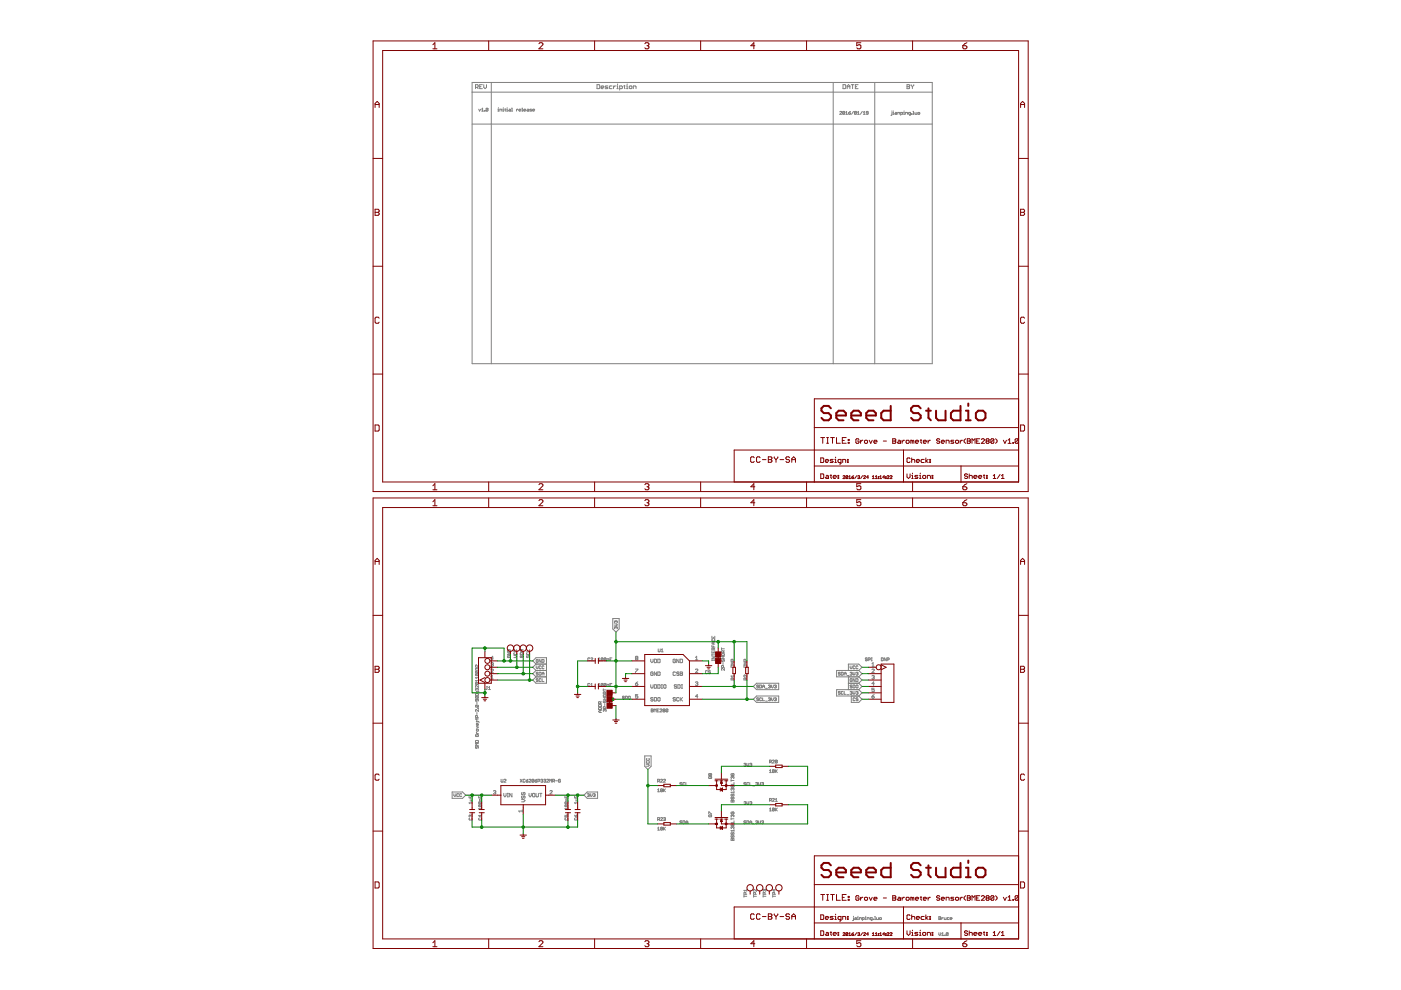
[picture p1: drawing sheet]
<svg xmlns="http://www.w3.org/2000/svg" width="297mm" height="210mm" viewBox="0 0 297 210" stroke-linecap="round" stroke-linejoin="round" font-family="sans-serif">
<g fill="none" stroke="#808080" stroke-width=".21">
<path d="M100.1 17.5h97.6v59.6h-97.6zM100.1 19.5h97.6M100.8 18.5h.5l.1-.1-.1-.5h-.5v.9M101.1 18.5l.3 .3M101.7 18.4h.3M102.3 17.9h-.6v.9h.6M102.6 17.9v.6l.2 .3 .3-.3v-.6M104.2 17.5v59.6M126.6 17.9h.4l.1 .2v.6l-.1 .1h-.4zM127.4 18.5h.6l-.1-.3-.5 .2v.3l.5 .1M128.9 18.2h-.4l-.2 .2 .6 .3-.6 .1M129.8 18.2h-.5l-.1 .2 .1 .4h.5"/>
<path d="M130.1 18.2v.6M130.5 18.2l-.4 .3M130.8 18.8h.3M130.8 18.2h.1v.6M130.9 17.8v.1M131.4 18.8h.4l.2-.4-.2-.2h-.4v.9M132.2 18.2h.3M132.4 18.1l.1 .7M132.8 18.8h.3M132.8 18.2h.2v.6M133 17.8v.1M133.4 18.4l.4-.2 .2 .5-.4 .1z"/>
<path d="M134.3 18.8v-.6h.4l.2 .2v.4M176.7 17.5v59.6M178.7 17.9h.5l.1 .2-.1 .7h-.5zM179.6 18.4h.6M179.6 18.8v-.6l.3-.3 .3 .3v.6M180.5 17.9h.6M180.8 17.9v.9M181.4 18.4h.3M181.9 17.9h-.5v.9h.5M185.5 17.5v59.6M192.3 17.9h.4l.1 .2-.1 .7h-.4zM192.3 18.4h.4"/>
<path d="M193.2 17.9l.2 .5M193.4 18.4v.4M193.7 17.9l-.3 .5M100.1 26.3h97.6M101.5 23.2l.2 .4 .2-.4M102.1 23.2l.2-.3v.7M102.1 23.6h.4M102.7 23.5l.1 .1zM103.5 23.1l-.1 .5-.3-.1M103.5 23.1l-.4-.2v.6M103.5 23.1l-.4 .4M105.6 23.6h.2"/>
<path d="M105.6 23.2l.1 .4M105.7 22.8v.1M106 23.6v-.4h.3l.1 .4M106.6 23.6h.2M106.6 23.2l.1 .4M106.7 22.8v.1M107 23.2h.2M107.1 23.1l.1 .5M107.4 23.6h.2M107.4 23.2l.1 .4M107.5 22.8v.1M107.9 23.2l.3 .1v.3h-.3v-.3h.3"/>
<path d="M108.5 23.6h.2M108.5 22.9l.1 .7M109.5 23.2v.4M109.8 23.2l-.3 .1M110 23.3h.4l-.1-.1-.3 .1 .1 .3h.2M110.7 23.6h.1M110.7 22.9v.7M111.1 23.3h.4l-.1-.1-.3 .1 .1 .3h.2M111.8 23.2l.3 .1v.3h-.3v-.3h.3M112.7 23.2l-.4 .1h.3v.3h-.3M112.9 23.3h.4l-.1-.1-.3 .1 .1 .3h.2M178.1 23.7h.4l-.4 .5h.4"/>
<path d="M179.1 23.7l-.1 .5-.3-.1M179.1 23.7h-.4v.4M179.1 23.7l-.4 .4M179.3 24.2h.4M179.3 23.8l.2-.2v.6M179.9 23.9h.3l.1 .2-.3 .1zM180.3 23.6l-.4 .3M181 23.6l-.4 .6M181.6 23.7l-.1 .5-.3-.1M181.6 23.7h-.4v.4M181.6 23.7l-.4 .4M181.8 24.2h.4"/>
<path d="M181.8 23.8l.2-.2v.6M182.8 23.6l-.4 .6M183 24.2h.5M183 23.8l.2-.2v.6M184.1 23.9l-.4-.1 .1-.2 .3 .1v.4h-.4M189.1 23.8v.5l-.2 .1M189.1 23.5v.1M189.3 24.2h.2M189.3 23.8l.1 .4M189.4 23.5v.1M189.8 23.8l.3 .1v.3h-.3v-.2h.3M190.4 24.2v-.4h.2l.2 .4"/>
<path d="M191 24.2l.4-.1-.1-.3h-.3v.6M191.6 24.2h.2M191.6 23.8l.1 .4M191.7 23.5v.1M192 24.2v-.4h.3l.1 .4M193 24.2l-.4-.1 .1-.3h.3v.5l-.2 .1M193.3 24.1l.1 .1zM193.6 24.2h.2M193.6 23.6l.1 .6M194 23.8l.1 .4h.3v-.4M194.7 23.8l.3 .1-.1 .3-.3-.1zM104.6 139.5h-.5l.4-.4v.8"/>
<path d="M107.6 138.4h.6l-.6 .4h.6M107.6 137.9l.5-.1 .1 .4h-.6zM107.7 139v.4h.4l.1-.3-.3-.1v.2M108.9 139h.4l.3 .2-.3 .2h-.4M109.1 137.8v.4l.5-.1-.1-.3M109.1 138.4v.4h.4v-.4M110.3 138.5l.5-.1 .1 .4h-.6zM110.4 139l-.1 .3 .2 .1 .1-.3 .2-.1v.4M110.6 137.8v.4M110.9 137.8h-.4l-.2 .2 .2 .2h.4M111.8 139l-.1 .3 .2 .1 .1-.3 .2-.1v.4M111.8 138.4v.4h.4v-.4"/>
<path d="M112.3 137.8v.4h-.6M114.1 139.9h-.4l.1 .5 .3-.1v-.2h-.2M114.7 139.8v.6l-.4-.6v.6M114.9 139.8l.4 .1-.1 .5h-.3zM125 139.6h-.4v.4h.4M125.3 139.6h.4l-.4 .5h.4M126.8 139.7l.2-.2v.6M127.9 139.6l-.3-.1-.2 .5M127.9 139.6l-.1 .5-.4-.1M127.9 139.6l-.5 .4M128.5 139.6l-.3-.1-.1 .5M128.5 139.6v.4h-.4"/>
<path d="M128.5 139.6l-.4 .4M129.3 139.8h.2M129.7 139.5h-.4v.6M129.9 131.1h1.4v2.2l-.7 .7-.7-.7zM130.3 132.3h.4l.2 .2-.2 .2h-.4M130.6 133h.3l-.1 .3M130.6 133h-.3l.1 .3M130.6 131.8h-.3l.1 .3M130.6 131.8v.1M130.6 133v.1M130.6 131.8h.3l-.1 .3M134.9 139.5h.2"/>
<path d="M134.9 139.5l-.2 .2 .2 .2 .3-.1-.1-.3M134.9 139.5l-.2-.1 .2-.3 .3 .2-.1 .2M138 139.8v.5l.2 .2 .3-.2v-.5M138.7 139.8l.5 .1-.1 .6h-.4zM139.5 139.8l.5 .1-.2 .6h-.3zM139.6 137.6l.1 .6 .3-.1v-.5M140.2 138.2h.4M140.2 137.8l.2-.2v.6M143.2 139.9h-.5v.5l.4 .1 .1-.4h-.2M144 139.8v.7l-.5-.7v.7M144.2 139.8l.5 .1-.1 .6h-.4zM147.4 139.4l.3-.3v.8"/>
<path d="M147.4 139.9h.6M150.9 139.3h.7l-.7 .4h.7M150.9 134.9v.4h.7v-.4M150.9 138v.4h.7v-.4M150.9 140h.7M150.9 136.8v.4h.7M150.9 138.6v.4M150.9 139.9v.2M150.9 138.9h.7M151 135.5v.4h.4v-.4M151.3 135.1v.2M151.3 136.1v.5"/>
<path d="M151.3 137v.2M151.3 138.2v.2M151.4 137.8l-.1-.4-.4 .1v.3h.7M151.6 139.9v.2M151.6 137.4l-.2 .2M151.6 136.1h-.4l-.3 .3 .3 .2h.4M153 138.7l.5-.1 .1 .3-.5 .1zM153 137.4v.4M153 139.6h.6M153 139.2h.6M153 137.6h.6M153.1 139.8l-.1 .3 .2 .2 .3-.5v.5"/>
<path d="M153.3 139.2v.4M153.4 138.4l-.1-.4-.3 .1v.3h.6M153.6 138l-.2 .2M183.9 139.6l-.3-.1-.1 .2 .4 .3h-.4M184.1 139.9h.3l.1-.3-.4-.1v.6M184.7 139.5h.2M184.8 139.5v.6M186.9 139.5l.4 .1-.1 .5h-.3zM187.9 139.5v.6l-.4-.6v.6M188.1 139.9l.4-.1-.1-.3h-.3v.6M100.9 142.2l-.1 .3 .5 .1M100.9 142.9l-.1 .3 .5 .1"/>
<path d="M100.9 144.7v.4h.4M100.9 147h.4l.1 .4h-.6zM100.9 147.6l-.1 .4h.5M100.9 149.5l-.1 .3 .5 .1M100.9 155.7v.5l.5-.1-.1-.4h-.2v.3M100.9 157h.4l.1 .4h-.6zM100.9 158.2l-.1 .4h.2l.3-.4v.4M100.9 142.2l.5 .1-.1 .3M100.9 142.9l.5 .1-.1 .3M100.9 144.7l.5 .1-.1 .3M100.9 147.6l.5 .1-.1 .3M100.9 149.5l.5 .1-.1 .3"/>
<path d="M100.9 149.5l.4 .4M100.9 147.6l.4 .4M100.9 144.7l.4 .4M100.9 142.9l.4 .4M100.9 142.2l.4 .4M101 146.6l.1 .1zM101 153h.1zM101 154.7l.3-.1 .1 .3-.3 .1zM101 155.5h.4M101 155.2l.2 .3M101 154l.4 .2-.4 .2M101.1 141.7h-.3l.1 .3"/>
<path d="M101.1 146.1h-.3l.1 .3M101.1 148.3v.3h-.3l.1-.3h.4v.4M101.1 141.7v.1M101.1 146.1v.1M101.1 148.9v.4M101.1 151.1v.4M101.1 152.3v.4l-.3-.3h.6M101.1 141.7h.3l-.1 .3M101.1 146.1h.3l-.1 .3M101.2 152.1v-.3l-.3-.1-.1 .4h.6M101.3 150.1l.1 .1zM101.3 146.6l.1 .1z"/>
<path d="M101.3 153h.1zM101.4 141v.4l-.4-.4-.2 .1 .1 .3M101.4 145.4v.4l-.4-.4-.2 .1 .1 .3M101.4 150.5v.4l-.4-.4-.2 .1 .1 .3M101.4 143.5v.4M101.4 144.1v.4M101.4 153.5l-.1 .3-.3-.1v-.2l.2-.1v.4M101.4 157.6h-.6l.2 .2-.2 .2h.6M101.4 153l.2 .1M101.4 146.6l.2 .2M101.4 144.3h-.6l.2 .2M101.4 143.7h-.6l.2 .2"/>
<path d="M103.2 145.6h.2M103.3 145.6v.5h-.3M103.6 146.2h.4M103.6 145.8l.2-.2v.6M104.1 142l.1-.1 .4 .1-.5 .6h.5M104.1 140.6l.4-.1 .1 .1-.1 .3M104.1 143.5l.3-.3v.8M104.1 144h.5M104.4 140.9h.1M104.5 140.9l.1 .1-.1 .3-.4-.2M113.6 140.8l-.6-.7 .6-.7h2.3v5.5h-2.3l-.6-.7 .6-.7M113.6 140.8l-.6 .7 .6 .7"/>
<path d="M113.6 140.8h2.3M113.6 142.2h2.3M113.6 143.5h2.3M113.6 142.2l-.6 .6 .6 .7M113.7 141.2v.4l.2 .2 .2-.2v-.4M114.1 142.6h-.4l.4 .3-.1 .3-.3-.2M114.1 144l-.3-.1-.1 .2 .4 .3h-.4M114.3 142.5l.4 .1-.1 .6h-.3zM114.7 144h-.4l.1 .5 .3-.1M114.7 141.3h-.4l.1 .5 .3-.1M114.9 142.8h.4M114.9 143.2v-.5l.2-.2 .2 .2v.5"/>
<path d="M114.9 143.9v.6h.4M115.3 141.3h-.4l.1 .5 .3-.1M125 145h-.4v.4h.4M125.3 145.5h.4M125.3 145.1l.2-.2v.6M126.8 145.1l.2-.2v.6M126.8 145.5h.4M126.8 140.1h.4M126.9 150.1l.5-.1 .1 .4h-.6zM126.9 149.5l.5-.1 .1 .4h-.6zM127.2 150.6v.5M127.3 149.2v-.3l-.3-.1-.1 .4h.6"/>
<path d="M127.5 150.6h-.4l-.2 .3 .2 .2h.4M127.5 148.8l-.2 .2M127.9 145l-.3-.1-.2 .5M127.9 145l-.1 .5-.4-.1M127.9 145l-.5 .4M127.9 146.1v.4M127.9 148.4h.6M127.9 147.9h.6M127.9 146.3h.6M128 147.3h.4l.1 .3-.5 .1zM128 148.6l-.1 .3 .2 .1 .3-.4v.4M128.2 150.5h-.3l.1 .3"/>
<path d="M128.2 150.5h.3l-.1 .3M128.2 147.9v.5M128.2 149.2v.4M128.2 150.5v.1M128.3 147.1v-.3l-.3-.1-.1 .4h.6M128.3 150.2l-.1-.4-.3 .1v.3h.6M128.5 145v.4h-.4M128.5 145h-.4v.4M128.5 145l-.4 .4M128.5 146.7l-.2 .2M128.7 140.1v-.4h.3l.1 .4M128.7 145.5v-.4h.3l.1 .4"/>
<path d="M129.3 145.2h.2M129.7 144.9h-.4v.6M132.4 147.7h-.4l.4 .3-.1 .2-.3-.1M132.6 147.6l.4 .1-.1 .5h-.3zM133.2 147.7h.4l-.1 .5-.3-.1zM134.7 144.9h.4l.1 .3-.3 .1zM134.7 141.9h.5l-.5 .7M135.2 147.3h-.5v.4l.3-.2 .2 .2-.1 .3-.4-.1M135.2 144.6l-.5 .3M138 145.2v.5l.2 .2 .3-.2v-.5M138.1 150.3l.4 .1-.1 .5h-.3zM138.1 150.6h.3"/>
<path d="M138.5 148l-.4-.1-.1 .2 .3 .2 .2 .2-.2 .1-.3-.1M138.5 142.6h-.5v.5l.3 .1 .2-.4h-.3M138.7 150.9v-.6l.2 .2 .2-.2v.6M138.7 145.2l.5 .1-.1 .6h-.4zM138.7 147.9l.5 .1-.1 .6h-.4zM139.2 142.5v.7l-.5-.7v.7M139.3 150.6h.2M139.5 145.2l.5 .1-.2 .6h-.3zM139.5 142.5l.5 .1-.2 .6h-.3zM139.6 147.9l.4 .1-.2 .6-.3-.1zM139.7 150.3h-.4v.6h.4M139.9 150.4h.5l-.5 .5h.5"/>
<path d="M140.2 145.2h.3M140.2 145.9h.3M140.3 145.2v.7M140.7 150.6v-.3l.3 .1-.1 .2M140.7 150.6v.3l.3-.1-.1-.2M140.7 150.6h.2M140.7 145.3h.5l-.1 .6-.4-.1zM141.6 150.4h-.4v.4M141.6 150.4v.4h-.4M141.6 150.4l-.4 .4M143.2 148l-.4-.1-.1 .2 .4 .2 .1 .2-.1 .1-.4-.1M143.2 142.6h-.5v.5l.1 .1 .4-.1"/>
<path d="M143.5 145.3h-.5l.1 .2 .4 .2-.2 .2-.3-.1M143.7 145.2l.5 .1-.1 .6h-.4zM144 148l-.2-.1-.3 .1 .1 .6 .4-.1M144 142.6h-.5l.1 .2 .4 .2-.2 .2-.3-.1M144.2 142.8h.4M144.2 142.5l.5 .1-.1 .6h-.4zM144.2 147.9v.7M144.3 148.3l.4 .3M144.5 145.2h.2M144.5 145.9h.2M144.6 145.2v.7M144.7 147.9l-.5 .5"/>
<path d="M147.4 142l.2-.1 .4 .1-.6 .6h.6M147.4 144.7l.4-.1 .2 .1-.2 .2M147.7 144.9h.1M147.8 144.9l.2 .2-.2 .2-.4-.1M148 147.7h-.6l.4-.4v.7M150 142.3h-.4l.1 .5 .3-.1M150.6 142.3h-.4l.4 .3-.1 .2-.3-.1M153.3 140.5v.4M153.4 141.5l-.1-.4-.3 .1v.3h.6M153.6 141.7v.4l-.4-.4-.2 .1 .1 .3M155 141.1l.5-.1 .1 .5h-.6zM155 140.4h.6l-.6 .4h.6"/>
<path d="M155.4 140.2v-.3l-.3-.1-.1 .4h.6M155.4 144.2v-.4l-.3-.1-.1 .5h.6M155.6 143.1v.4M155.6 143.7l-.2 .3M155.6 143.3h-.6l.2 .2M157.7 140.4h.6l-.6 .4h.6M157.8 141h.4l.1 .5h-.6zM158.1 140.2v-.3l-.3-.1-.1 .4h.6M158.1 144.2v-.4l-.3-.1-.1 .5h.6M158.3 143.1v.4l-.4-.4-.2 .1 .1 .3M158.3 143.7l-.2 .3M159.7 148.3l.7-.7h4.7v1.3h-4.7z"/>
<path d="M160.4 144.9h4.7v1.3h-4.7l-.7-.7zM160.8 148.1l-.3-.1-.1 .1 .4 .4h-.4M160.8 145.4l-.3-.2-.1 .2 .4 .4h-.4M161.1 145.2l.4 .2-.1 .5h-.3zM161.5 148.1h-.4v.4h.4M161.7 148v.6h.4M161.7 145.5h.4M161.7 145.9v-.5l.2-.2 .2 .2v.5M162.3 148.7h.4M162.3 145.9h.4M162.9 148.1l.3-.1v.3M162.9 145.4l.3-.2v.3"/>
<path d="M163.1 148.3h.1M163.1 145.5h.1M163.2 148.3v.3l-.3-.1M163.2 145.5v.4l-.3-.1M163.6 145.2v.4l.2 .3 .2-.3v-.4M163.6 148v.4l.2 .2 .2-.2v-.4M164.2 148.1l.3-.1v.3M164.2 145.4l.3-.2v.3M164.4 148.3h.1M164.4 145.5h.1M164.5 148.3v.3l-.3-.1M164.5 145.5v.4l-.3-.1"/>
<path d="M178.2 146.7l-.4-.1v.2l.4 .3h-.4M178.2 142.6l-.4-.1v.2l.4 .3h-.4M178.4 142.5l.4 .1-.1 .6h-.3zM178.8 146.7h-.4l.1 .5 .3-.1M179 142.8h.4M179 143.2v-.5l.2-.2 .2 .2v.5M179 146.6v.6h.4M179.6 147.3h.4M179.6 143.2h.4M179.9 142.2v-1.4h2.2l.7 .7-.7 .7M179.9 143.5v2.7M179.9 144.9h2.2"/>
<path d="M180.2 141.2v.4l.2 .2 .3-.2v-.4M180.2 146.7l.4-.1v.3M180.2 142.6l.4-.1v.3M180.4 142.8h.2M180.4 146.9h.2M180.5 147.6v1.3h1.6l.7-.6-.7-.7M180.6 142.8v.4l-.4-.2M180.6 146.9v.3l-.4-.1M180.7 144h-.5v.4l.4 .1 .1-.3h-.3M180.7 145.4h-.5l.5 .2-.1 .3-.4-.1M180.9 145.2l.4 .2-.1 .5h-.3zM180.9 142.5v.4l.2 .3 .2-.3v-.4"/>
<path d="M180.9 146.6v.4l.2 .2 .2-.2v-.4M181.3 148.1h-.4v.4h.4M181.3 141.3h-.4l.1 .5 .3-.1M181.3 143.9v.6l-.4-.6v.6M181.5 142.6l.3-.1v.3M181.5 143.9l.4 .1-.1 .5h-.3zM181.5 145.4h.4l-.1 .5-.3-.1zM181.5 146.7l.3-.1v.3M181.7 142.8h.1M181.7 146.9h.1M181.8 142.8v.4l-.3-.2M181.8 146.9v.3l-.3-.1"/>
<path d="M181.9 148.1h-.4l.4 .3-.1 .2-.3-.1M181.9 141.3h-.4l.1 .5 .3-.1M182.1 144.9l.7 .6-.7 .7M182.1 142.2h-4.7v1.3h4.7M182.1 143.5l.7 .7-.7 .7M182.1 146.2l.7 .7-.7 .7M182.1 146.2h-4.7v1.4h4.7M182.1 142.2l.7 .6-.7 .7M184.7 140.1h.2M184.9 147.7h.3l.2 .2-.4 .1zM184.9 142l.1-.1 .4 .1-.5 .6h.5M184.9 143.3l.3-.1 .2 .1-.2 .3"/>
<path d="M184.9 141.3h.5M184.9 140.8l.2-.3v.8M185.1 143.6h.1M185.2 143.6l.2 .1-.2 .3-.3-.2M185.4 144.9h-.5l.3-.3v.7M185.4 145.9h-.5v.4l.2-.1 .3 .1-.2 .4-.3-.1M185.4 147.3l-.5 .4M95.9 167.9h2.2l.6 .7-.6 .7h-2.2zM96.2 168.3v.4l.2 .2 .2-.2v-.4M97.3 168.4h-.4l.1 .5 .3-.1M97.9 168.4h-.4l.1 .5 .3-.1M99.5 168.8v.4h.6"/>
<path d="M99.6 173.5v.4h.4v-.4M99.7 169.4h.4l-.1 .4h-.3M99.8 172.9h.3l-.1 .3M99.8 172.9h-.3l.1 .3M99.8 169v.2M99.8 172.9v.1M100.1 170v.4M100.1 170.2h-.6l.2 .2M101.5 168.8v.4h.6M101.6 170l.5 .1-.1 .3M101.6 170.6l.5 .1-.1 .3M101.6 173.5v.4h.4v-.4"/>
<path d="M101.6 170.6l-.1 .3 .5 .1M101.6 170l-.1 .3 .5 .1M101.6 170.6l.4 .4M101.6 170l.4 .4M101.8 169v.2M101.8 172.8v.4l-.3-.3h.6M102.1 169.4l-.4 .1v.3h.4M102.1 171.5h-.6l.2 .2M102.1 171.3v.4M104.6 167.7l.4-.1 .1 .1-.1 .3M104.9 168h.1M105 168l.1 .1-.1 .3-.4-.2"/>
<path d="M106.2 165.2l.1 .6 .3-.1v-.5M106.8 168.2v.5l.3 .3 .2-.3v-.5M106.8 165.3h.5l-.5 .5h.5M107.5 169h.3M107.5 168.2h.3M107.7 168.2v.8M108.5 168.2v.8l-.4-.8v.8M110.3 165.2l.4 .6M110.6 169.5h.5l.2 .3-.2 .2h-.5M110.7 168l-.1 .1 .1 .4 .2-.1 .2-.4 .2 .1-.1 .4M110.7 165.2l-.4 .6M110.7 168.8l-.1 .1 .1 .4 .2-.2 .2-.3 .2 .1-.1 .4"/>
<path d="M110.7 171.7v.5M110.7 172h-.7l.2 .2M111.3 165.3h-.4l.1 .5 .3-.1M111.5 165.5h.3l.2 .2-.3 .1zM112 165.2l-.5 .3M112.2 165.3h.4l-.4 .5h.4M112.2 168.2v.5l.2 .3 .2-.3v-.5M112.9 168.3l.1-.1 .4 .1-.1 .7-.4-.2zM113.2 165.3h-.4v.4M113.2 165.3v.4h-.4M113.2 165.3l-.4 .4M113.4 165.5h.3l.1 .2-.3 .1z"/>
<path d="M113.6 168.2l.2 .8 .4-.2v-.6M113.8 165.2l-.4 .3M114 165.6h.3l.1-.3-.4-.1v.6M114.4 168.2h.5M114.7 165.3l.3-.1v.3M114.7 168.2v.8M114.9 165.5h.1M115 165.5v.3l-.3-.1M115.3 165.3l.3-.1v.3M115.5 165.5h.1M115.6 165.5v.3l-.3-.1M115.9 165.3h.4l-.4 .5h.4"/>
<path d="M116.5 165.8v-.6l.2 .2 .2-.2v.6M116.6 167.7l.1-.1 .4 .1-.5 .7h.5M117.2 165.6l.4-.1-.1-.3h-.3v.6M117.4 165.6l.2 .2M117.8 165.5h.4M118.8 165.3h-.4l.1 .5 .3-.1v-.2h-.2M119.8 168.8v.4h.6M119.8 172.8v.4h.3v-.4l.3 .1-.1 .3M119.9 170.6l.5 .1-.1 .3M119.9 173.5v.4h.4v-.4M119.9 170.6l-.1 .3 .5 .1M119.9 170l-.1 .3 .5 .1"/>
<path d="M119.9 170l.5 .1-.1 .3M119.9 170.6l.4 .4M119.9 170l.4 .4M120.1 169v.2M120.4 169.4l-.4 .1v.3h.4M120.4 171.5h-.6l.2 .2M120.4 171.3v.4M121.8 172.8l.3 .4M121.8 168.8v.4h.6M121.9 173.5v.4h.4v-.4M122 169.4h.4v.3l-.4 .1M122.1 172.9l.2-.1 .1 .3-.3 .1z"/>
<path d="M122.1 169v.2M122.4 170.2h-.6l.2 .2M122.4 170v.4M123.8 168.6l.7-.7h2.2v1.4h-2.2zM124.5 168.4l.3-.1v.3M124.7 168.6h.1M124.8 168.6v.3l-.3-.1M125.2 168.3v.4l.1 .2 .3-.2v-.4M125.8 168.4l.3-.1v.3M126 168.6h.1M126.1 168.6v.3l-.3-.1M136.7 160.3h1.3v2.2l-.6 .7-.7-.7z"/>
<path d="M137.1 162.1h.4l.2 .1-.2 .3h-.4M137.2 161.4v.4l.5-.1-.1-.3M137.2 160.8v.4l.5-.1-.1-.3M139.4 165.6h.3l.1-.3-.4-.1v.6M139.4 167.5l.2-.2v.6M139.4 175.6l.2-.2v.6M139.4 167.9h.4M139.4 176h.4M139.4 173.8h.3l.1-.3-.4-.1v.6M139.6 165.6l.2 .2M139.6 173.8l.2 .2M140.1 165.3h.4l-.4 .5h.4"/>
<path d="M140.1 173.5h.4l-.4 .5h.4M140.5 167.4v.4h-.4M140.5 167.4l-.3-.1-.1 .5M140.5 175.5h-.4v.4M140.5 175.5v.4h-.4M140.5 167.4l-.4 .4M140.5 175.5l-.4 .4M140.7 165.3h.4l-.4 .5h.4M140.7 167.3v.6M140.7 175.4v.6M140.7 173.5l.3-.1v.3M140.8 167.6l.3 .3"/>
<path d="M140.8 175.7l.3 .3M140.9 173.7h.1M141 173.7v.3l-.3-.1M141.1 167.3l-.4 .4M141.1 175.4l-.4 .4M144.6 166h-.4l.1 .2 .3 .1-.1 .2-.3-.1M144.6 174.1l-.3-.1-.1 .2 .4 .3h-.4M144.8 174l.4 .1-.1 .5h-.3zM145.2 166h-.4v.4h.4M145.4 165.9v.6h.4M145.4 174.6v-.4l.2-.2 .2 .2v.4M145.4 174.3h.4"/>
<path d="M150.3 172.6v-.5l.6 .5M150.3 164.7h.5l.1 .3-.5 .1zM150.4 172.8h.4l.1 .3-.5 .1zM150.6 164.1h-.3l.1 .3 .2-.1M150.6 164.1h.3l-.1 .3-.2-.1M150.6 164.1v.2M150.9 172.8l-.2 .2M150.9 164.7l-.2 .1M155 169.7l.5-.1 .1 .5h-.6zM155 177.9l.5-.1 .1 .4h-.6zM155 165.3v.4M155 173.4v.4"/>
<path d="M155 173.6h.6M155 165.5h.6M155.1 172.1v.5l.5-.1-.1-.4h-.2v.3M155.1 164v.4l.5-.1-.1-.3h-.2v.2M155.1 168.4l-.1 .3 .2 .1 .3-.4v.4M155.1 169l-.1 .3 .2 .1 .3-.4v.4M155.1 176.5v.4l.3-.4 .2 .1-.1 .3M155.1 177.1v.4l.3-.4 .2 .1-.1 .3M155.3 164.7h.3l-.1 .4M155.3 166.6h.3l-.1 .3-.2-.1M155.3 167.2h.3l-.1 .4M155.3 172.9h.3l-.1 .3"/>
<path d="M155.3 174.8h.3l-.1 .2h-.2M155.3 175.4h.3l-.1 .3M155.3 164.7h-.3l.1 .4M155.3 166.6h-.3l.1 .3 .2-.1M155.3 167.2h-.3l.1 .4M155.3 172.9h-.3l.1 .3M155.3 174.8h-.3l.1 .2h.2M155.3 175.4h-.3l.1 .3M155.3 164.7v.1M155.3 166.6v.2M155.3 167.2v.1M155.3 169.7v.4"/>
<path d="M155.3 172.9v.1M155.3 174.8v.2M155.3 175.4v.1M155.3 177.9v.3M155.6 165.9v.4h-.6M155.6 167.8v.4M155.6 174v.4h-.6M155.6 175.9v.4M155.6 176.1h-.6l.2 .2M155.6 168h-.6l.2 .2M157.7 161.9l.3-.1v.3M157.7 170.1l.3-.1v.3"/>
<path d="M157.9 162.1h.1M157.9 170.3h.1M158 162.1v.4l-.3-.2M158 170.3v.3l-.3-.1M158.1 166l-.3-.1-.1 .2 .4 .3h-.4M158.1 174.1l-.3-.1-.1 .2 .4 .3h-.4M158.3 161.8v.4l.3 .3 .1-.3v-.4M158.3 170v.4l.3 .2 .1-.2v-.4M158.3 174l.4 .1-.1 .5h-.3zM158.7 166h-.4v.4h.4M159 170.1l.3-.1v.3M159 165.9v.6h.4"/>
<path d="M159 161.9l.3-.1v.3M159 174.6v-.4l.2-.2 .2 .2v.4M159 174.3h.4M159.2 162.1h.1M159.2 170.3h.1M159.3 170.3v.3l-.3-.1M159.3 162.1v.4l-.3-.2M159.6 174.8h.4M159.6 166.6h.4M160.2 174.1l.3-.1v.3M160.2 166l.3-.1v.3M160.4 166.2h.1"/>
<path d="M160.4 174.3h.1M160.5 174.3v.3l-.3-.1M160.5 166.2v.3l-.3-.1M160.8 165.9v.4l.2 .2 .2-.2v-.4M160.8 174v.4l.2 .2 .2-.2v-.4M161.5 166l.3-.1v.3M161.5 174.1l.3-.1v.3M161.7 166.2h.1M161.7 174.3h.1M161.8 174.3v.3l-.3-.1M161.8 166.2v.3l-.3-.1M163.2 161.6h.2l.2-.3-.4-.1v.6"/>
<path d="M163.2 163.4l.1-.2v.6M163.2 171.5l.1-.2v.6M163.2 163.8h.4M163.2 171.9h.4M163.2 169.7h.2l.2-.3-.4-.1v.6M163.3 161.6l.3 .2M163.3 169.7l.3 .2M163.8 161.3h.4l-.4 .5h.4M163.8 169.4h.4l-.4 .5h.4M164.2 163.3v.4h-.4M164.2 163.3h-.4v.4M164.2 171.4l-.3-.1-.1 .5"/>
<path d="M164.2 171.4l-.1 .5-.3-.1M164.2 163.3l-.4 .4M164.2 171.4l-.4 .4M164.4 163.2v.6M164.4 171.3v.6M164.4 169.9h.4M164.4 169.5l.2-.2v.6M164.5 163.5l.3 .3M164.5 171.6l.3 .3M164.8 161.3l-.3-.1-.1 .5M164.8 163.2l-.4 .4M164.8 171.3l-.4 .4"/>
<path d="M164.8 161.3l-.1 .5-.3-.1M164.8 161.3l-.4 .4M157.7 189.8v.4M157.7 190h.6M158.1 189.6l-.1-.4-.3 .1v.3h.6M158.3 188.6v.4M158.3 188.8h-.6l.2 .2M159.8 190h.6M159.8 189.8v.4M160.2 189.6l-.1-.4-.3 .1v.3h.6M160.4 188.6v.4l-.4-.4-.2 .1 .1 .3M161.8 190h.6"/>
<path d="M161.8 189.8v.4M162.1 188.7h-.3l.1 .3M162.1 188.7h.3l-.1 .3M162.1 188.7v.1M162.2 189.6v-.3l-.3-.1-.1 .4h.6M163.8 190h.6M163.8 189.8v.4M164.1 188.6v.4l-.3-.3h.6M164.2 189.6v-.3l-.3-.1-.1 .4h.6M181 194.6v.5l-.2 .1M181 194.3v.1M181.3 194.6l.3 .1v.3h-.3v-.2h.3"/>
<path d="M181.8 194.6l.1 .4M181.8 195h.2M181.9 194.3v.1M182.2 195v-.4l.4 .1v.3M182.8 195h.3l.1-.3-.4-.1v.6M183.5 194.6l.1 .4M183.5 195h.2M183.6 194.3v.1M183.9 195v-.4h.3l.1 .4M184.9 195l-.4-.1 .1-.3h.3v.5l-.2 .1M185.1 194.9l.1 .1zM185.4 195h.2"/>
<path d="M185.4 194.4l.1 .6M185.8 194.6l.1 .4h.4v-.4M186.6 194.6l.3 .1-.1 .3-.3-.1zM199.1 194.4l.4 .1-.2 .5h-.2zM199.1 197.8v.4l.2 .2 .2-.2v-.4M199.1 194.7h.2M199.7 194.6v.4M199.7 198l.2-.2v.6M199.7 198.4h.4M200 194.6l-.3 .2M200.2 194.6l.1 .4h.3v-.4M200.3 198.3l.1 .1z"/>
<path d="M201 197.8v.5h-.4M201 197.8h-.4v.5M201 197.8l-.4 .5M201.2 194.6l-.4 .1 .1 .3h.3M201.4 194.8h.4l-.1-.2-.3 .1v.2l.3 .1"/>
</g>
<g fill="none" stroke="#800000" stroke-width=".21">
<path d="M79.1 8.7h138.9v95.5h-138.9zM81.1 10.7h134.9v91.5h-134.9zM91.8 9.5l.4-.4v1.3M91.8 10.4h.8M103.6 8.7v2M114.3 9.3l.2-.2h.4l.2 .2v.2l-.8 .9h.8M126.1 8.7v2M136.7 9.3l.2-.2h.5l.2 .2-.2 .4M137.2 9.7h.2M137.4 9.7l.2 .2-.2 .5h-.5l-.2-.3M148.5 8.7v2M160 9.7h-.8l.6-.6v1.3"/>
<path d="M171 8.7v2M182.5 9.1h-.8v.6l.4-.2 .4 .2v.4l-.2 .3h-.4l-.2-.3M193.5 8.7v2M204.1 9.7h.7l.2 .2v.2l-.2 .3h-.5l-.2-.3zM205 9.1l-.9 .6M79.1 33.6h2M79.5 22.8v-.9l.5-.4 .4 .4v.9M79.5 22.2h.9M216 33.6h2M216.4 22.8v-.9l.4-.4 .4 .4v.9M216.4 22.2h.8M79.1 56.5h2"/>
<path d="M79.5 44.4h.7l.2 .2-.2 .4 .2 .4-.2 .3h-.7zM79.5 45h.7M216 56.5h2M216.4 44.4h.6l.2 .2-.2 .4 .2 .4-.2 .3h-.6zM216.4 45h.6M79.1 79.3h2M80.4 67.5l-.2-.3h-.5l-.2 .3v.8l.2 .2h.5l.2-.2M216 79.3h2M217.2 67.5l-.2-.3h-.4l-.2 .3v.8l.2 .2h.4l.2-.2M79.5 90.1h.7l.2 .2v.9l-.2 .2h-.7zM159.9 97l-.2-.1h-.4l-.1 .1v.8l.1 .2h.4l.2-.2M161.2 97l-.2-.1h-.4l-.2 .1v.8l.2 .2h.4l.2-.2"/>
<path d="M161.6 97.5h.8M162.9 96.9h.6l.2 .1-.2 .5 .2 .3-.2 .2h-.6zM162.9 97.5h.6M164.1 96.9l.4 .6M164.5 97.5v.5M164.9 96.9l-.4 .6M165.4 97.5h.8M167.4 97l-.2-.1h-.4l-.2 .1 .2 .5h.4l.2 .1-.2 .4h-.4l-.2-.2M167.9 98v-.8l.4-.3 .4 .3v.8M167.9 97.5h.8M172.6 95.4h-16.9v6.8M172.7 98.8h43.3"/>
<path d="M172.7 95.4h43.3M172.7 90.7h43.3M174 97.1h.5l.1 .2v.6l-.1 .2h-.5zM174 92.8h.8M174.4 92.8v1.2M175 97.7h.7l-.2-.3-.5 .2v.3l.5 .2M175.3 94h.4M175.3 92.8h.4M175.5 92.8v1.2M176.1 92.8h.8M176.5 92.8v1.2M176.7 97.4h-.5l-.2 .2 .2 .1 .5 .2-.2 .2h-.5"/>
<path d="M177 97.4h.2v.7M177 98.1h.3M177.2 96.9v.2M177.4 92.8v1.2h.8M178.3 98.1h-.5l-.1-.2 .1-.5h.5v.8l-.3 .2M178.6 93.4h.4M178.7 98.1v-.7h.5l.1 .2v.5M179.4 92.8h-.8v1.2h.8M179.7 97.4h.1v.2h-.1zM179.7 97.9h.1v.2h-.1zM179.8 93.2h.2v.2h-.2zM179.8 93.8h.2v.2h-.2z"/>
<path d="M182.1 93.2l-.2-.2h-.3l-.1 .2v.6l.1 .2h.3l.2-.2v-.3h-.3M182.5 93.3v.7M182.9 93.3l-.4 .4M183.3 93.5l.5-.2 .1 .5-.4 .2zM184.3 93.3l.3 .7 .3-.7M185.3 93.7h.6l-.1-.4h-.4l-.1 .2 .1 .5h.4M187.3 93.5h.6M189.3 93h.5l.1 .2-.1 .3 .1 .3-.1 .2h-.5zM189.3 93.5h.5M190.4 93.3l.5 .2v.5h-.5l-.1-.2 .1-.1h.5M191.3 93.3v.7M191.6 95.4v6.8"/>
<path d="M191.8 93.3l-.5 .4M192.3 93.3h.3l.2 .2-.2 .5h-.3l-.2-.2zM193 97.3l-.2-.2-.5 .2v.6l.2 .2 .5-.2M193.3 97.1v1M193.3 97.6l.5-.2 .2 .2v.5M193.4 93.5l-.3-.2v.7M193.4 93.5v.5M193.4 93.5l.2-.2 .2 .2v.5M194.1 93.7h.7l-.2-.4-.5 .2v.3l.5 .2M194.3 97.7h.6l-.1-.3-.5 .2v.3l.5 .2M195.1 93.3h.3M195.3 93.2v.6l.1 .2"/>
<path d="M195.8 93.7h.6l-.1-.4h-.4l-.1 .2 .1 .5h.4M195.9 97.4h-.4l-.2 .2 .2 .5h.4M196.3 97.1v1M196.8 93.3v.7M196.8 97.4l-.5 .3 .5 .4M197.1 97.4h.2v.2h-.2zM197.1 97.9h.2v.2h-.2zM197.3 93.3l-.5 .4M199.2 93.2l-.1-.2-.5 .2 .2 .3 .4 .2-.1 .3-.5-.2M199.6 93.7h.6l-.1-.4-.5 .2v.3l.5 .2M200.6 94v-.7h.5l.1 .2v.5M202.2 93.3h-.5l-.1 .2 .1 .2 .5 .1-.1 .2h-.5"/>
<path d="M202.6 93.5l.5-.2 .1 .5-.4 .2zM203.6 93.3v.7M203.8 98.8v3.4M204.1 93.3l-.5 .4M204.7 93l-.3 .3v.4l.3 .3M205.1 93h.5l.1 .2-.1 .3 .1 .3-.1 .2h-.5zM205.1 93.5h.5M206.1 94v-1l.3 .3 .3-.3v1M207.1 93.5h.3M207.7 93h-.6v1h.6M208.1 93.2l.1-.2 .5 .2-.6 .8h.6M209.2 93.5l-.1-.2 .1-.3 .5 .2-.2 .3"/>
<path d="M209.2 93.5l-.1 .2 .1 .3 .5-.2-.2-.3M209.2 93.5h.3M210.7 93.2l-.1-.2h-.4l-.1 .2v.6M210.7 93.2v.6l-.1 .2h-.4l-.1-.2M210.7 93.2l-.6 .6M211.1 93l.3 .3v.4l-.3 .3M212.7 93.3l.4 .7 .3-.7M213.7 93.3l.4-.3v1M213.7 94h.7M214.7 93.8h.2v.2h-.2zM215.9 93.2l-.5-.2-.2 .2v.6M215.9 93.2v.6l-.2 .2-.5-.2"/>
<path d="M215.9 93.2l-.7 .6M216 84.6h-43.3v17.6M216.4 90.1h.6l.2 .2v.9l-.2 .2h-.6zM79.1 105.6h138.9v95.5h-138.9zM79.5 119.7v-.9l.5-.4 .4 .4v.9M79.5 119h.9M81.1 107.6h134.9v91.5h-134.9zM91.8 103l.4-.4v1.2M91.8 106.4l.4-.5v1.3M91.8 107.2h.8M91.8 103.8h.8M103.6 102.2v2"/>
<path d="M103.6 105.6v2M114.3 106.2l.2-.3h.4l.2 .3v.2l-.8 .8h.8M114.3 102.8l.2-.2h.4l.2 .2v.2l-.8 .8h.8M126.1 102.2v2M126.1 105.6v2M136.7 102.8l.2-.2h.5l.2 .2-.2 .4M136.7 106.2l.2-.3h.5l.2 .3-.2 .4M137.2 106.6h.2M137.2 103.2h.2M137.4 103.2l.2 .2-.2 .4h-.5l-.2-.2M137.4 106.6l.2 .2-.2 .4h-.5l-.2-.2M148.5 102.2v2"/>
<path d="M148.5 105.6v2M160 103.2h-.8l.6-.6v1.2M160 106.6h-.8l.6-.7v1.3M171 102.2v2M171 105.6v2M174 100.5h.5l.1 .1v.7l-.1 .2h-.5zM175.2 100.8l.5 .2v.5h-.5l-.2-.2 .2-.2h.5M176 100.8h.3M176.2 100.6v.7l.1 .2M176.7 101.1h.6l-.2-.3-.4 .2v.3l.4 .2M177.7 100.8h.1v.2h-.1zM177.7 101.3h.1v.2h-.1z"/>
<path d="M178.7 101h.4l-.4 .5h.4M179.7 101l-.2-.1-.2 .5M179.7 101v.5l-.4-.1M179.7 101l-.4 .4M180 101.1l.2-.2v.6M180 101.5h.4M180.6 101.2h.3l.1 .2-.3 .1zM181 100.9l-.4 .3M181.6 100.9l-.4 .6M181.8 101l.4-.1v.3M182.1 101.2h.1M182.2 101.2v.3l-.4-.1"/>
<path d="M182.5 102.6h-.8v.6l.6-.2 .2 .2v.4l-.2 .2h-.4l-.2-.2M182.5 105.9h-.8v.7l.4-.2 .4 .2v.4l-.2 .2h-.4l-.2-.2M182.9 100.9l-.4 .6M183.1 101h.4l-.4 .5h.4M184.1 101.2h-.4l.3-.3v.6M185 101.1l.2-.2v.6M185 101.5h.4M185.6 101.1l.2-.2v.6M185.6 101.5h.4M186.2 101.1l.1 .1zM186.2 101.4l.1 .1zM186.5 101.1l.2-.2v.6"/>
<path d="M186.5 101.5h.4M187.6 101.2h-.4l.3-.3v.6M187.8 101.1l.1 .1zM187.8 101.4l.1 .1zM188.1 101h.4l-.4 .5h.4M188.7 101h.4l-.4 .5h.4M192.3 100.5v.6l.3 .4 .4-.4v-.6M193.3 100.8h.2v.7M193.3 101.5h.3M193.5 100.3v.2M193.5 102.2v2M193.5 105.6v2"/>
<path d="M194.6 100.8h-.5l-.1 .2 .1 .1h.4l.1 .2-.1 .2h-.5M195 100.8h.1v.7M195 101.5h.3M195.1 100.3v.2M195.6 101l.5-.2 .2 .5-.5 .2zM196.6 101.5v-.7h.5l.2 .2v.5M197.6 100.8h.2v.2h-.2zM197.6 101.3h.2v.2h-.2zM204.1 103.2h.7l.2 .4-.2 .2h-.5l-.2-.2zM204.1 106.6h.7l.2 .4-.2 .2h-.5l-.2-.2zM205 105.9l-.9 .7M205 102.6l-.9 .6"/>
<path d="M205.1 100.6l-.1-.1-.5 .1 .2 .4 .4 .1-.1 .4-.5-.2M205.5 100.5v1M205.5 101l.5-.2 .1 .2v.5M206.5 101.1h.6l-.1-.3-.5 .2v.3l.5 .2M207.5 101.1h.6l-.1-.3h-.4l-.1 .2 .1 .5h.4M208.5 100.8h.3M208.6 100.6v.7l.2 .2M209.1 100.8h.2v.2h-.2zM209.1 101.3h.2v.2h-.2zM210.6 100.9l.3-.3v.9M210.6 101.5h.6M212 100.6l-.5 .9"/>
<path d="M212.3 100.9l.3-.3v.9M212.3 101.5h.6M216.4 119h.8M216.4 119.7v-.9l.4-.4 .4 .4v.9M79.1 130.5h2M101.5 139.4h2.7v5.5h-2.7zM102.8 138.1v1.3M108.2 138.1v.7M109.6 138.1v.7M110.9 138.1v.7M112.3 138.1v.7M126.2 139.6v1.1"/>
<path d="M126.9 139.6v1.1M136.7 138.8h8.1l1.4 1.3v9.5h-9.5zM152.3 137.4v1.4M216 130.5h2M79.1 153.3h2M79.5 141.3h.7l.2 .2-.2 .4 .2 .4-.2 .3h-.7zM79.5 141.9h.7M102.1 147.9h1.4M102.5 148.3h.6M102.6 148.6h.4M102.8 143.7l-1.1 .5 1.1 .5M102.8 144.9v1.3"/>
<path d="M102.8 147.6v.3M103.9 140.1h1.6M103.9 142.8h1.6M103.9 144.2h1.6M103.9 141.5h1.6M121.8 147.2h1.3M122.1 147.6h.7M122.3 147.9h.3M122.5 146.9v.3M124.5 140.1h1.7M124.5 145.5h1.7M126.2 145v1.1"/>
<path d="M126.9 140.1h1.7M126.9 145.5h1.7M126.9 145v1.1M129.2 148.3h1.4M129.2 149.6h1.4M129.2 146.9h1.4M129.9 152.7h1.4M130.3 153h.6M130.4 153.3h.4M130.6 152.3v.4M132 143.8h1.3M132.3 144.2h.7"/>
<path d="M132.5 144.5h.3M132.6 143.5v.3M134 140.1h2.7M134 142.8h2.7M134 145.5h2.7M134 148.3h2.7M146.2 140.1h2.7M146.2 142.8h2.7M146.2 145.5h2.7M146.2 148.3h2.7M149.6 141.1h1.3M149.9 141.5h.7"/>
<path d="M150.1 141.8h.3M150.2 140.8v.3M152.3 140.1v1.4M155.4 141.5h.5v1.3h-.5zM155.7 140.1v1.4M155.7 142.8v1.4M158.1 141.5h.5v1.3h-.5zM158.4 140.1v1.4M158.4 142.8v1.4M184.1 142.8h2.7M184.1 145.5h2.7M184.1 148.3h2.7"/>
<path d="M184.1 144.2h2.7M184.1 141.5h1.7M184.1 146.9h2.7M186.8 140.8h2.7v8.1h-2.7zM186.8 140.9l1.1 .6-1.1 .5M216 153.3h2M216.4 141.3h.6l.2 .2-.2 .4 .2 .4-.2 .3h-.6zM216.4 141.9h.6M79.1 176.2h2M80.4 164.3l-.2-.2h-.5l-.2 .2v.9l.2 .2h.5l.2-.2M99.6 171.6h1M99.6 172.3h1"/>
<path d="M100.1 169.9v1.7M100.1 172.3v1.7M101.6 171.6h1.1M101.6 172.3h1.1M102.1 169.9v1.7M102.1 172.3v1.7M104.2 168.6h2M106.2 166.6h9.5v4h-9.5zM110.3 177.1h1.3M110.6 177.4h.7M110.8 177.7h.3M110.9 170.6v2.1"/>
<path d="M110.9 176.7v.4M115.7 168.6h2M119.9 171.6h1.1M119.9 172.3h1.1M120.4 169.9v1.7M120.4 172.3v1.7M121.9 171.6h1.1M121.9 172.3h1.1M122.5 169.9v1.7M122.5 172.3v1.7M139.4 166.6h1.4M139.4 174.7h1.4"/>
<path d="M140.8 166.3h1.3v.5h-1.3zM140.8 174.4h1.3v.5h-1.3zM142.1 166.6h1.4M142.1 174.7h1.4M150.2 166.6h1.7M150.2 174.7h1.7M151.6 173.7h.7M151.6 173.3h2.7M151.6 165.5h.7M151.6 165.2h2.7M151.9 165.5v1.9h2.1v-1.9M151.9 173.7v1.8h2.1v-1.8"/>
<path d="M152.6 173.7h.7M152.6 165.5h.7M152.7 167.4l.5-.3v.6zM152.7 175.5l.5-.3v.7zM152.7 167.1v.6M152.7 175.2v.7M152.8 174.2l.2-.5 .1 .5M152.8 174.2h.3M152.8 166.1l.2-.6 .1 .6M152.8 166.1h.3M152.9 173.9l.2 .3M152.9 165.8l.2 .3"/>
<path d="M153 165.7v.9h2.7M153 173.8v.9h2.7M153 175.5l.2 .2M153 175.5l.1 .2M153 163.8v1.4M153 172v1.3M153 173.8l-.2 .4M153 173.8l.1 .4M153 167.4l.2 .2M153 167.4l.1 .2M153 165.7l-.2 .4M153 165.7l.1 .4"/>
<path d="M153.1 175.4l-.1 .1M153.1 167.2l-.1 .2M153.2 175.4l-.2 .1M153.2 167.2l-.2 .2M153.6 173.7h.7M153.6 165.5h.7M163.1 170.6h1.4M163.1 162.5h1.4M164.5 162.2h1.3v.6h-1.3zM164.5 170.3h1.3v.6h-1.3zM165.8 170.6h1.4M165.8 162.5h1.4"/>
<path d="M216 176.2h2M217.2 164.3l-.2-.2h-.4l-.2 .2v.9l.2 .2h.4l.2-.2M79.5 187h.7l.2 .2v.9l-.2 .2h-.7zM91.8 199.9l.4-.4v1.2M103.6 199.1v2M114.3 199.7l.2-.2h.4l.2 .2v.2l-.8 .8h.8M126.1 199.1v2M136.7 199.7l.2-.2h.5l.2 .2-.2 .4M148.5 199.1v2M159 188.9v.7M159.9 194l-.2-.2h-.4l-.1 .2v.7l.1 .2h.4l.2-.2M161.1 188.9v.7"/>
<path d="M161.2 194l-.2-.2h-.4l-.2 .2v.7l.2 .2h.4l.2-.2M161.6 194.3h.8M162.9 194.3h.6M162.9 193.8h.6l.2 .2-.2 .3 .2 .4-.2 .2h-.6zM163.1 188.9v.7M164.1 193.8l.4 .5M164.5 194.3v.6M164.9 193.8l-.4 .5M165.1 188.9v.7M165.4 194.3h.8M167.4 194l-.2-.2h-.4l-.2 .2 .2 .3h.4l.2 .2-.2 .4h-.4l-.2-.2M167.9 194.3h.8"/>
<path d="M167.9 194.9v-.8l.4-.3 .4 .3v.8M171 199.1v2M172.6 192.3h-16.9v6.8M172.7 195.7h43.3M172.7 192.3h43.3M172.7 187.6h43.3M174 197.4h.5l.1 .1v.7l-.1 .1h-.5zM174 189.7h.8M174 194h.5l.1 .1v.7l-.1 .1h-.5zM174.4 189.7v1.2M175 194.6h.7l-.2-.3-.5 .2v.3l.5 .1M175.2 197.7l.5 .1v.5h-.5l-.2-.1 .2-.2h.5"/>
<path d="M175.3 190.9h.4M175.3 189.7h.4M175.5 189.7v1.2M176 197.7h.3M176.1 189.7h.8M176.2 197.5v.7l.1 .1M176.5 189.7v1.2M176.7 198h.6l-.2-.3-.4 .1v.4l.4 .1M176.7 194.3h-.5l-.2 .2 .7 .3-.2 .1h-.5M177 194.9h.3M177 194.3h.2v.6M177.2 193.8v.2"/>
<path d="M177.4 189.7v1.2h.8M177.7 198.2l.1 .1zM177.7 197.7l.1 .1zM178.3 194.9h-.5l-.1-.1 .1-.5h.5v.8l-.3 .2M178.6 190.3h.4M178.7 194.9v-.6h.5l.1 .2v.4M178.7 197.8h.4l-.4 .6h.4M179.4 189.7h-.8v1.2h.8M179.7 194.3h.1v.2h-.1zM179.7 194.8h.1v.1h-.1zM179.7 197.8v.5h-.4M179.7 197.8h-.4v.5"/>
<path d="M179.7 197.8l-.4 .5M179.8 190.7h.2v.2h-.2zM179.8 190.1h.2v.2h-.2zM180 198.4h.4M180 198l.2-.2v.6M180.6 198.1h.3l.1 .2-.3 .1zM181 197.8l-.4 .3M181.6 197.8l-.4 .6M181.8 197.8h.4v.3M182.1 198.1h.1M182.1 190.1l-.2-.2h-.3l-.1 .2v.6l.1 .2 .5-.2v-.3h-.3M182.2 198.1v.3l-.4-.1"/>
<path d="M182.5 190.2v.7M182.5 199.5h-.8v.6l.6-.2 .2 .2v.4l-.2 .2h-.4l-.2-.2M182.9 197.8l-.4 .6M182.9 190.2l-.4 .4M183.1 197.8h.4l-.4 .6h.4M183.3 190.4l.5-.2 .1 .2v.3l-.4 .2-.2-.2zM184.1 198.1h-.4l.3-.3v.6M184.3 190.2l.3 .7 .3-.7M185 198.4h.4M185 198l.2-.2v.6M185.3 190.6h.6l-.1-.4-.5 .2v.3l.5 .2M185.6 198.4h.4"/>
<path d="M185.6 198l.2-.2v.6M186.2 198.3l.1 .1zM186.2 198l.1 .1zM186.5 198.4h.4M186.5 198l.2-.2v.6M187.3 190.4h.6M187.6 198.1h-.4l.3-.3v.6M187.8 198.3l.1 .1zM187.8 198l.1 .1zM188.1 197.8h.4l-.4 .6h.4M188.7 197.8h.4l-.4 .6h.4M189.3 189.9h.5l.1 .2-.1 .3 .1 .3-.1 .2h-.5z"/>
<path d="M189.3 190.4h.5M190.4 190.2l.5 .2v.5h-.5l-.1-.2 .1-.1h.5M191.3 190.2v.7M191.6 192.3v6.8M191.8 190.2l-.5 .4M192.1 190.4l.5-.2 .2 .2v.3l-.5 .2zM192.3 197.4v.6l.3 .3 .4-.3v-.6M193 194.1l-.2-.1-.5 .1v.7l.2 .1 .5-.1M193.3 198.3h.3M193.3 197.7h.2v.6M193.3 194.5l.5-.2 .2 .2v.4M193.3 194v.9"/>
<path d="M193.4 190.4l-.3-.2v.7M193.4 190.4v.5M193.4 190.4l.2-.2 .2 .2v.5M193.5 197.2v.2M193.5 199.1v2M194.1 190.6h.7l-.2-.4-.5 .2v.3l.5 .2M194.3 194.6h.6l-.1-.3-.5 .2v.3l.5 .1M194.6 197.7h-.5l-.1 .1 .1 .2h.4l.1 .2-.1 .1h-.5M195 198.3h.3M195 197.7h.1v.6M195.1 190.2h.3M195.1 197.2v.2"/>
<path d="M195.3 190.1v.6l.1 .2M195.6 197.8l.5-.1 .2 .1v.4l-.5 .1-.2-.1zM195.8 190.6h.6l-.1-.4-.5 .2v.3l.5 .2M195.9 194.3h-.4l-.2 .2v.3l.2 .1h.4M196.3 194v.9M196.6 198.3v-.6h.5l.2 .1v.5M196.8 190.2v.7M196.8 194.3l-.5 .3 .5 .3M197.1 194.8h.2v.1h-.2zM197.1 194.3h.2v.2h-.2zM197.3 190.2l-.5 .4M197.6 198.2h.2v.1h-.2z"/>
<path d="M197.6 197.7h.2v.1h-.2zM199.2 190.1l-.4-.2-.2 .3 .5 .2 .1 .3-.1 .2-.5-.2M199.6 190.6h.6l-.1-.4-.5 .2v.3l.5 .2M200.6 190.9v-.7h.5l.1 .2v.5M202.2 190.2h-.5l-.1 .2 .1 .2h.4l.1 .1-.1 .2h-.5M202.6 190.4l.5-.2 .1 .2v.3l-.4 .2-.2-.2zM203.6 190.2v.7M203.8 195.7v3.4M204.1 190.2l-.5 .4M204.7 189.9l-.3 .3v.4l.3 .3M205 199.5l-.9 .6M205.1 189.9h.5l.1 .2-.1 .3 .1 .3-.1 .2h-.5z"/>
<path d="M205.1 190.4h.5M205.1 197.5l-.4-.1-.2 .3 .5 .1 .1 .4-.1 .1-.5-.1M205.5 197.4v.9M205.5 197.8l.5-.1 .1 .1v.5M206.1 190.9v-1l.3 .3 .3-.3v1M206.5 198h.6l-.1-.3-.5 .1v.4l.5 .1M207.1 190.4h.3M207.5 198h.6l-.1-.3-.5 .1v.4l.5 .1M207.7 189.9h-.6v1h.6M208.1 190.1l.1-.2 .5 .2v.1l-.6 .7h.6M208.5 197.7h.3M208.6 197.5v.7l.2 .1"/>
<path d="M209.1 198.2h.2v.1h-.2zM209.1 197.7h.2v.1h-.2zM209.2 190.4l-.1-.2 .1-.3 .5 .2-.2 .3M209.2 190.4l-.1 .2 .1 .3 .5-.2-.2-.3M209.2 190.4h.3M210.6 197.8l.3-.3v.9M210.6 198.4h.6M210.7 190.1l-.1-.2h-.4l-.1 .2v.6M210.7 190.1v.6l-.1 .2-.5-.2M210.7 190.1l-.6 .6M211.1 189.9l.3 .3v.4l-.3 .3M212 197.5l-.5 .9"/>
<path d="M212.3 198.4h.6M212.3 197.8l.3-.3v.9M212.7 190.2l.4 .7 .3-.7M213.7 190.9h.7M213.7 190.2l.4-.3v1M214.7 190.7l.2 .2zM215.9 190.1l-.5-.2-.2 .2v.6M215.9 190.1v.6l-.2 .2-.5-.2M215.9 190.1l-.7 .6M216 181.5h-43.3v17.6M216.4 187h.6l.2 .2v.9l-.2 .2h-.6zM91.8 200.7h.8"/>
<path d="M137.2 200.1h.2M137.4 200.1l.2 .2-.2 .4h-.5l-.2-.2M160 200.1h-.8l.6-.6v1.2M204.1 200.1h.7l.2 .4-.2 .2h-.5l-.2-.2z"/>
<circle cx="108.2" cy="137.4" r=".68"/>
<circle cx="109.6" cy="137.4" r=".68"/>
<circle cx="110.9" cy="137.4" r=".68"/>
<circle cx="112.3" cy="137.4" r=".68"/>
<circle cx="103.3" cy="140.1" r=".53"/>
<circle cx="103.3" cy="141.5" r=".53"/>
<circle cx="103.3" cy="144.2" r=".53"/>
<circle cx="103.3" cy="142.8" r=".53"/>
<circle cx="186.3" cy="141.5" r=".53"/>
<circle cx="159" cy="188.2" r=".68"/>
<circle cx="161.1" cy="188.2" r=".68"/>
<circle cx="163.1" cy="188.2" r=".68"/>
<circle cx="165.1" cy="188.2" r=".68"/>
</g>
<g fill="none" stroke="#800000" stroke-width=".42">
<path d="M176.2 86.6l-.5-.5h-1l-.5 .5v.5l.5 .5h1l.5 .5v.5l-.5 .5h-1l-.5-.5M177.3 88.1h2v-.5l-.5-.5h-1l-.5 .5v1l.5 .5h1M180.5 88.1h2v-.5l-.5-.5h-1l-.5 .5v1l.5 .5h1M183.7 88.1h2v-.5l-.5-.5h-1l-.5 .5v1l.5 .5h1M188.8 86.1v3h-1.5l-.5-.5v-1l.5-.5h1.5M195.2 86.6l-.5-.5h-1l-.5 .5v.5l.5 .5h1l.5 .5v.5l-.5 .5h-1l-.5-.5M196.3 87.1h1.1M196.8 86.6v2l.6 .5M198.5 87.1v1.5l.4 .5h1.6v-2M203.6 86.1v3h-1.5l-.5-.5v-1l.5-.5h1.5M204.8 87.1h.5v2M204.8 89.1h1"/>
<path d="M205.3 85.6v.5M206.9 87.6l.5-.5h1l.5 .5v1l-.5 .5h-1l-.5-.5zM176.2 183.5l-.5-.5h-1l-.5 .5v.5l.5 .5h1l.5 .5v.5l-.5 .5h-1l-.5-.5M177.3 185h2v-.5l-.5-.5h-1l-.5 .5v1l.5 .5h1M180.5 185h2v-.5l-.5-.5h-1l-.5 .5v1l.5 .5h1M183.7 185h2v-.5l-.5-.5h-1l-.5 .5v1l.5 .5h1M188.8 183v3h-1.5l-.5-.5v-1l.5-.5h1.5M195.2 183.5l-.5-.5h-1l-.5 .5v.5l.5 .5h1l.5 .5v.5l-.5 .5h-1l-.5-.5M196.3 184h1.1M196.8 183.5v2l.6 .5M198.5 184v1.5l.4 .5h1.6v-2M203.6 183v3h-1.5l-.5-.5v-1l.5-.5h1.5"/>
<path d="M204.8 186h1M204.8 184h.5v2M205.3 182.5v.5M206.9 184.5l.5-.5h1l.5 .5v1l-.5 .5h-1l-.5-.5z"/>
</g>
<g fill="#800000" stroke="#800000" stroke-width=".21">
<path d="M151.7 139.6h1.1v1.1h-1.1z"/>
<path d="M151.7 138.2h1.1v1.1h-1.1z"/>
<path d="M128.7 149.1h1.1v1.1h-1.1z"/>
<path d="M128.7 147.7h1.1v1.1h-1.1z"/>
<path d="M128.7 146.3h1.1v1.1h-1.1z"/>
</g>
<path d="M152.3 138.8v1.3M129.2 148.3v1.3" fill="none" stroke="#800000" stroke-width=".23"/>
<g fill="#800000" stroke="#800000" stroke-width=".21">
<path d="M151.8 174.5h.3v.3h-.3l-.1-.1h.3h-.3z" fill-rule="evenodd"/>
<path d="M153.8 174.5h.3v.3h-.3v-.1h.2h-.2z" fill-rule="evenodd"/>
<path d="M151.8 166.4h.3v.3h-.3l-.1-.1h.3h-.3z" fill-rule="evenodd"/>
<path d="M153.8 166.4h.3v.3h-.3v-.1h.2h-.2z" fill-rule="evenodd"/>
</g>
<g fill="none" stroke="#008000" stroke-width=".21">
<path d="M102.8 137.4v.7M108.2 138.8v1.3M109.6 138.8v2.7M110.9 138.8v4M112.3 138.8v5.4M130.6 134v12.9M130.6 136.1h27.8v4M152.3 136.1v1.3M155.7 136.1v4M102.8 146.2v1.4M105.5 141.5h7.5M105.5 142.8h7.5"/>
<path d="M105.5 140.1h7.5M105.5 144.2h7.5M106.9 140.1v-2.7h-6.8v9.5h2.7M122.5 145.5h2M124.5 140.1h-2v6.8M128.6 140.1h5.4M128.6 145.5h5.4M130.2 148.1h-.3v.4l.3-.1M130.6 149.6v2.7M130.6 148.3h3.4M134 142.8h-1.4v.7M148.9 140.1h1.3v.7"/>
<path d="M148.9 145.5h10.8M148.9 148.3h10.8M152.3 141.5v1.3h-3.4M155.7 144.2v1.3M158.4 144.2v4.1M182.8 141.5h1.3M182.8 142.8h1.3M182.8 146.9h1.3M182.8 145.5h1.3M182.8 144.2h1.3M182.8 148.3h1.3M98.7 168.6h5.5"/>
<path d="M100.1 168.6v1.3M100.1 174v1.4h22.4v-1.4M102.1 168.6v1.3M102.1 174v1.4M110.9 172.7v4M117.7 168.6h6.1M120.4 168.6v1.3M120.4 174v1.4M122.5 168.6v1.3M137.4 166.6h2M137.4 163.2v11.5h2M143.5 166.6h6.7"/>
<path d="M143.5 174.7h6.7M163.1 162.5h-10.1v1.3M163.1 170.6h-10.1v1.4M167.2 162.5h4v4.1h-15.5M167.2 170.6h4v4.1h-15.5"/>
</g>
<g fill="#008000" stroke="#008000" stroke-width=".21">
<circle cx="109.6" cy="141.5" r=".28"/>
<circle cx="102.1" cy="168.6" r=".28"/>
<circle cx="100.1" cy="168.6" r=".28"/>
<circle cx="137.4" cy="166.6" r=".28"/>
<circle cx="102.8" cy="137.4" r=".28"/>
<circle cx="102.8" cy="146.9" r=".28"/>
<circle cx="106.9" cy="140.1" r=".28"/>
<circle cx="108.2" cy="140.1" r=".28"/>
<circle cx="122.5" cy="145.5" r=".28"/>
<circle cx="110.9" cy="175.4" r=".28"/>
<circle cx="120.4" cy="175.4" r=".28"/>
<circle cx="102.1" cy="175.4" r=".28"/>
<circle cx="112.3" cy="144.2" r=".28"/>
<circle cx="110.9" cy="142.8" r=".28"/>
<circle cx="120.4" cy="168.6" r=".28"/>
<circle cx="122.5" cy="168.6" r=".28"/>
<circle cx="130.6" cy="140.1" r=".28"/>
<circle cx="130.6" cy="136.1" r=".28"/>
<circle cx="130.6" cy="145.5" r=".28"/>
<circle cx="152.3" cy="136.1" r=".28"/>
<circle cx="155.7" cy="136.1" r=".28"/>
<circle cx="155.7" cy="145.5" r=".28"/>
<circle cx="158.4" cy="148.3" r=".28"/>
</g>
</svg>
